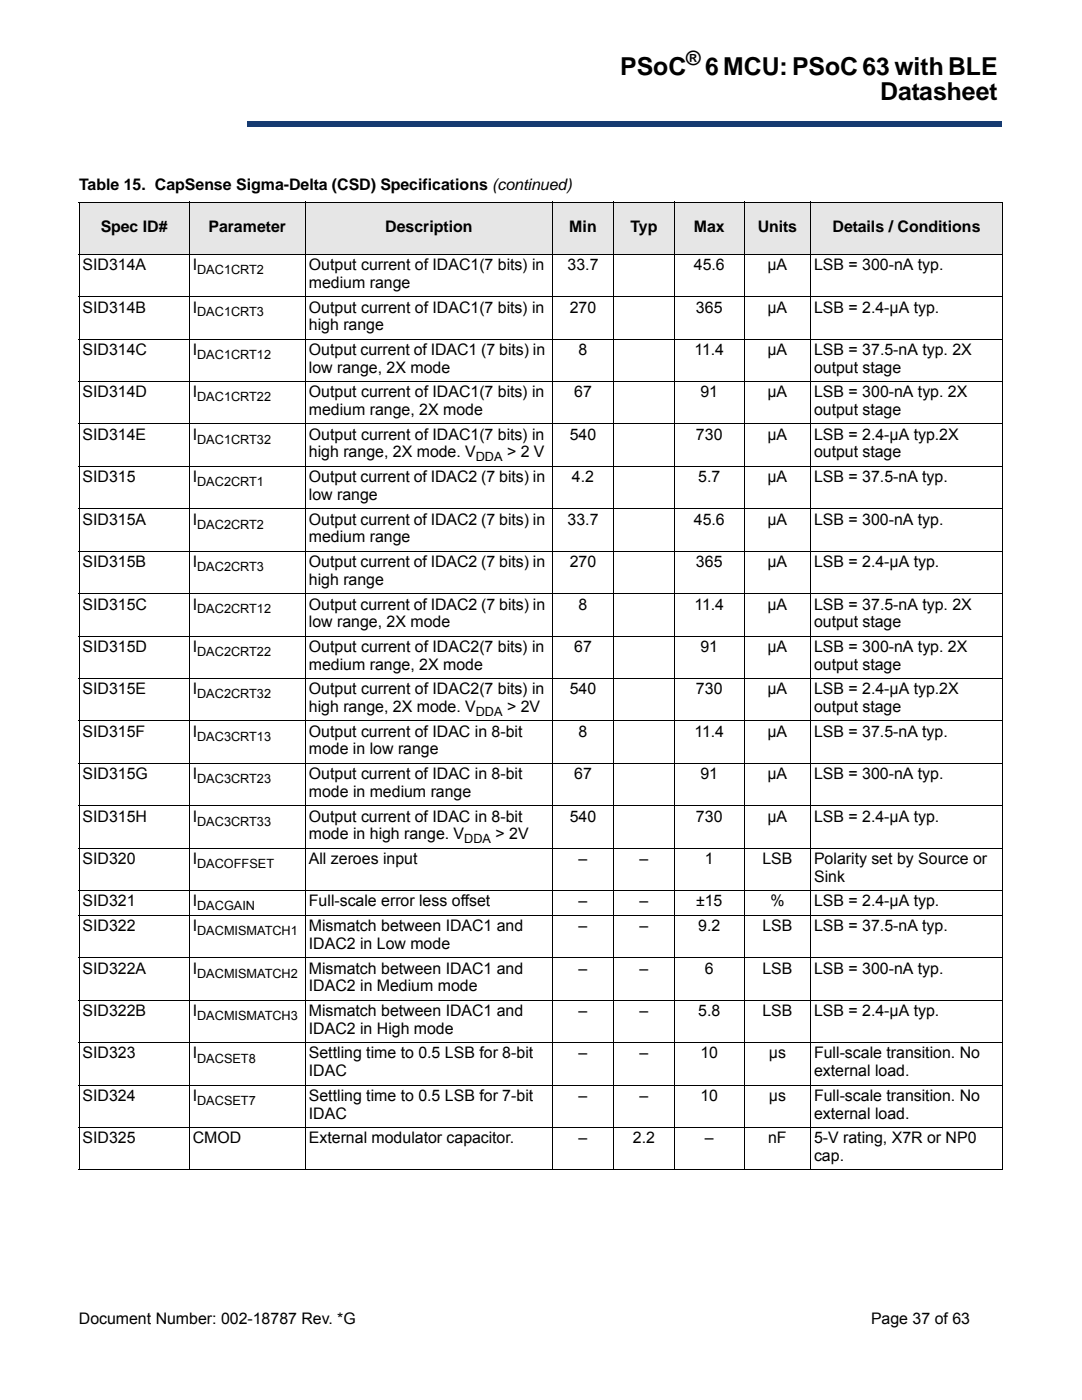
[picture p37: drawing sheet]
<svg xmlns="http://www.w3.org/2000/svg" width="216mm" height="279mm" viewBox="0 0 216 279" stroke-linecap="round" stroke-linejoin="round" font-family="sans-serif">
<defs><g id="words">
<g font-size="4.9">
<text x="123.8" y="15">PSoC</text>
<text x="140.7" y="15">6 MCU: PSoC 63 with BLE</text>
<text x="175.6" y="20">Datasheet</text>
</g>
<text font-size="3.9" x="136.9" y="13">®</text>
<g font-size="3.2">
<text x="15.8" y="37.9">Table 15. CapSense Sigma-Delta (CSD) Specifications (continued)</text>
<text x="20.1" y="46.2">Spec ID#</text>
<text x="41.6" y="46.2">Parameter</text>
<text x="76.9" y="46.2">Description</text>
<text x="113.6" y="46.2">Min</text>
<text x="125.8" y="46.2">Typ</text>
<text x="138.5" y="46.2">Max</text>
<text x="151.2" y="46.2">Units</text>
<text x="166.1" y="46.2">Details / Conditions</text>
<text x="16.5" y="53.9">SID314A</text>
<text x="38.5" y="53.9">I</text>
<text x="61.6" y="53.9">Output current of IDAC1(7 bits) in</text>
<text x="113.3" y="53.9">33.7</text>
<text x="138.5" y="53.9">45.6</text>
<text x="153.1" y="53.9">µA</text>
<text x="162.4" y="53.9">LSB = 300-nA typ.</text>
<text x="61.6" y="57.4">medium range</text>
<text x="16.5" y="62.4">SID314B</text>
<text x="38.5" y="62.4">I</text>
<text x="61.6" y="62.4">Output current of IDAC1(7 bits) in</text>
<text x="61.6" y="65.9">high range</text>
<text x="113.7" y="62.4">270</text>
<text x="138.9" y="62.4">365</text>
<text x="153.1" y="62.4">µA</text>
<text x="162.4" y="62.4">LSB = 2.4-µA typ.</text>
<text x="16.5" y="70.8">SID314C</text>
<text x="38.5" y="70.8">I</text>
<text x="61.6" y="70.8">Output current of IDAC1 (7 bits) in</text>
<text x="115.5" y="70.8">8</text>
<text x="138.6" y="70.8">11.4</text>
<text x="153.1" y="70.8">µA</text>
<text x="162.4" y="70.8">LSB = 37.5-nA typ. 2X</text>
<text x="61.6" y="74.4">low range, 2X mode</text>
<text x="162.4" y="74.4">output stage</text>
<text x="16.5" y="79.3">SID314D</text>
<text x="38.5" y="79.3">I</text>
<text x="61.6" y="79.3">Output current of IDAC1(7 bits) in</text>
<text x="61.6" y="82.8">medium range, 2X mode</text>
<text x="114.6" y="79.3">67</text>
<text x="139.8" y="79.3">91</text>
<text x="153.1" y="79.3">µA</text>
<text x="162.4" y="79.3">LSB = 300-nA typ. 2X</text>
<text x="162.4" y="82.8">output stage</text>
<text x="16.5" y="87.8">SID314E</text>
<text x="38.5" y="87.8">I</text>
<text x="61.6" y="87.8">Output current of IDAC1(7 bits) in</text>
<text x="113.7" y="87.8">540</text>
<text x="138.9" y="87.8">730</text>
<text x="153.1" y="87.8">µA</text>
<text x="162.4" y="87.8">LSB = 2.4-µA typ.2X</text>
<text x="61.6" y="91.3">high range, 2X mode. V</text>
<text x="101.2" y="91.3">&gt; 2 V</text>
<text x="162.4" y="91.3">output stage</text>
<text x="16.5" y="96.2">SID315</text>
<text x="38.5" y="96.2">I</text>
<text x="61.6" y="96.2">Output current of IDAC2 (7 bits) in</text>
<text x="61.6" y="99.8">low range</text>
<text x="114.1" y="96.2">4.2</text>
<text x="139.3" y="96.2">5.7</text>
<text x="153.1" y="96.2">µA</text>
<text x="162.4" y="96.2">LSB = 37.5-nA typ.</text>
<text x="16.5" y="104.7">SID315A</text>
<text x="38.5" y="104.7">I</text>
<text x="61.6" y="104.7">Output current of IDAC2 (7 bits) in</text>
<text x="113.3" y="104.7">33.7</text>
<text x="138.5" y="104.7">45.6</text>
<text x="153.1" y="104.7">µA</text>
<text x="162.4" y="104.7">LSB = 300-nA typ.</text>
<text x="16.5" y="113.2">SID315B</text>
<text x="38.5" y="113.2">I</text>
<text x="61.6" y="108.2">medium range</text>
<text x="61.6" y="113.2">Output current of IDAC2 (7 bits) in</text>
<text x="113.7" y="113.2">270</text>
<text x="138.9" y="113.2">365</text>
<text x="153.1" y="113.2">µA</text>
<text x="162.4" y="113.2">LSB = 2.4-µA typ.</text>
<text x="61.6" y="116.7">high range</text>
<text x="16.5" y="121.6">SID315C</text>
<text x="38.5" y="121.6">I</text>
<text x="61.6" y="121.6">Output current of IDAC2 (7 bits) in</text>
<text x="61.6" y="125.2">low range, 2X mode</text>
<text x="115.5" y="121.6">8</text>
<text x="138.6" y="121.6">11.4</text>
<text x="153.1" y="121.6">µA</text>
<text x="162.4" y="121.6">LSB = 37.5-nA typ. 2X</text>
<text x="162.4" y="125.2">output stage</text>
<text x="16.5" y="130.1">SID315D</text>
<text x="38.5" y="130.1">I</text>
<text x="61.6" y="130.1">Output current of IDAC2(7 bits) in</text>
<text x="114.6" y="130.1">67</text>
<text x="139.8" y="130.1">91</text>
<text x="153.1" y="130.1">µA</text>
<text x="162.4" y="130.1">LSB = 300-nA typ. 2X</text>
<text x="61.6" y="133.6">medium range, 2X mode</text>
<text x="162.4" y="133.6">output stage</text>
<text x="16.5" y="138.6">SID315E</text>
<text x="38.5" y="138.6">I</text>
<text x="61.6" y="138.6">Output current of IDAC2(7 bits) in</text>
<text x="61.6" y="142.1">high range, 2X mode. V</text>
<text x="101.2" y="142.1">&gt; 2V</text>
<text x="113.7" y="138.6">540</text>
<text x="138.9" y="138.6">730</text>
<text x="153.1" y="138.6">µA</text>
<text x="162.4" y="138.6">LSB = 2.4-µA typ.2X</text>
<text x="162.4" y="142.1">output stage</text>
<text x="16.5" y="147">SID315F</text>
<text x="38.5" y="147">I</text>
<text x="61.6" y="147">Output current of IDAC in 8-bit</text>
<text x="115.5" y="147">8</text>
<text x="138.6" y="147">11.4</text>
<text x="153.1" y="147">µA</text>
<text x="162.4" y="147">LSB = 37.5-nA typ.</text>
<text x="16.5" y="155.5">SID315G</text>
<text x="38.5" y="155.5">I</text>
<text x="61.6" y="150.6">mode in low range</text>
<text x="61.6" y="155.5">Output current of IDAC in 8-bit</text>
<text x="114.6" y="155.5">67</text>
<text x="139.8" y="155.5">91</text>
<text x="153.1" y="155.5">µA</text>
<text x="162.4" y="155.5">LSB = 300-nA typ.</text>
<text x="61.6" y="159">mode in medium range</text>
<text x="16.5" y="164">SID315H</text>
<text x="38.5" y="164">I</text>
<text x="61.6" y="164">Output current of IDAC in 8-bit</text>
<text x="61.6" y="167.5">mode in high range. V</text>
<text x="98.9" y="167.5">&gt; 2V</text>
<text x="113.7" y="164">540</text>
<text x="138.9" y="164">730</text>
<text x="153.1" y="164">µA</text>
<text x="162.4" y="164">LSB = 2.4-µA typ.</text>
<text x="16.5" y="172.4">SID320</text>
<text x="38.5" y="172.4">I</text>
<text x="61.6" y="172.4">All zeroes input</text>
<text x="115.5" y="172.4">–</text>
<text x="127.6" y="172.4">–</text>
<text x="140.7" y="172.4">1</text>
<text x="152.1" y="172.4">LSB</text>
<text x="162.4" y="172.4">Polarity set by Source or</text>
<text x="162.4" y="176">Sink</text>
<text x="16.5" y="180.9">SID321</text>
<text x="16.5" y="185.8">SID322</text>
<text x="38.5" y="180.9">I</text>
<text x="38.5" y="185.8">I</text>
<text x="61.6" y="180.9">Full-scale error less offset</text>
<text x="61.6" y="185.8">Mismatch between IDAC1 and</text>
<text x="115.5" y="180.9">–</text>
<text x="115.5" y="185.8">–</text>
<text x="127.6" y="180.9">–</text>
<text x="127.6" y="185.8">–</text>
<text x="138.9" y="180.9">±15</text>
<text x="139.3" y="185.8">9.2</text>
<text x="152.1" y="185.8">LSB</text>
<text x="153.7" y="180.9">%</text>
<text x="162.4" y="180.9">LSB = 2.4-µA typ.</text>
<text x="162.4" y="185.8">LSB = 37.5-nA typ.</text>
<text x="61.6" y="189.4">IDAC2 in Low mode</text>
<text x="16.5" y="194.3">SID322A</text>
<text x="38.5" y="194.3">I</text>
<text x="61.6" y="194.3">Mismatch between IDAC1 and</text>
<text x="61.6" y="197.8">IDAC2 in Medium mode</text>
<text x="115.5" y="194.3">–</text>
<text x="127.6" y="194.3">–</text>
<text x="140.7" y="194.3">6</text>
<text x="152.1" y="194.3">LSB</text>
<text x="162.4" y="194.3">LSB = 300-nA typ.</text>
<text x="16.5" y="202.8">SID322B</text>
<text x="38.5" y="202.8">I</text>
<text x="61.6" y="202.8">Mismatch between IDAC1 and</text>
<text x="115.5" y="202.8">–</text>
<text x="127.6" y="202.8">–</text>
<text x="139.3" y="202.8">5.8</text>
<text x="152.1" y="202.8">LSB</text>
<text x="162.4" y="202.8">LSB = 2.4-µA typ.</text>
<text x="61.6" y="206.3">IDAC2 in High mode</text>
<text x="16.5" y="211.2">SID323</text>
<text x="38.5" y="211.2">I</text>
<text x="61.6" y="211.2">Settling time to 0.5 LSB for 8-bit</text>
<text x="61.6" y="214.8">IDAC</text>
<text x="115.5" y="211.2">–</text>
<text x="127.6" y="211.2">–</text>
<text x="139.8" y="211.2">10</text>
<text x="153.4" y="211.2">µs</text>
<text x="162.4" y="211.2">Full-scale transition. No</text>
<text x="162.4" y="214.8">external load.</text>
<text x="16.5" y="219.7">SID324</text>
<text x="38.5" y="219.7">I</text>
<text x="61.6" y="219.7">Settling time to 0.5 LSB for 7-bit</text>
<text x="115.5" y="219.7">–</text>
<text x="127.6" y="219.7">–</text>
<text x="139.8" y="219.7">10</text>
<text x="153.4" y="219.7">µs</text>
<text x="162.4" y="219.7">Full-scale transition. No</text>
<text x="61.6" y="223.2">IDAC</text>
<text x="162.4" y="223.2">external load.</text>
<text x="16.5" y="228.2">SID325</text>
<text x="38.5" y="228.2">CMOD</text>
<text x="61.6" y="228.2">External modulator capacitor.</text>
<text x="115.5" y="228.2">–</text>
<text x="126.3" y="228.2">2.2</text>
<text x="140.7" y="228.2">–</text>
<text x="153.3" y="228.2">nF</text>
<text x="162.4" y="228.2">5-V rating, X7R or NP0</text>
<text x="162.4" y="231.7">cap.</text>
<text x="15.7" y="264.1">Document Number: 002-18787 Rev. *G</text>
<text x="173.8" y="264.1">Page 37 of 63</text>
</g>
<g font-size="2.5">
<text x="39.3" y="54.7">DAC1CRT2</text>
<text x="39.3" y="63.2">DAC1CRT3</text>
<text x="39.3" y="71.6">DAC1CRT12</text>
<text x="39.3" y="80.1">DAC1CRT22</text>
<text x="39.3" y="88.6">DAC1CRT32</text>
<text x="95" y="92.1">DDA</text>
<text x="39.3" y="97">DAC2CRT1</text>
<text x="39.3" y="105.5">DAC2CRT2</text>
<text x="39.3" y="114">DAC2CRT3</text>
<text x="39.3" y="122.4">DAC2CRT12</text>
<text x="39.3" y="130.9">DAC2CRT22</text>
<text x="39.3" y="139.4">DAC2CRT32</text>
<text x="95" y="142.9">DDA</text>
<text x="39.3" y="147.8">DAC3CRT13</text>
<text x="39.3" y="156.3">DAC3CRT23</text>
<text x="39.3" y="164.8">DAC3CRT33</text>
<text x="39.3" y="173.2">DACOFFSET</text>
<text x="92.6" y="168.3">DDA</text>
<text x="39.3" y="181.7">DACGAIN</text>
<text x="39.3" y="186.6">DACMISMATCH1</text>
<text x="39.3" y="195.1">DACMISMATCH2</text>
<text x="39.3" y="203.6">DACMISMATCH3</text>
<text x="39.3" y="212">DACSET8</text>
<text x="39.3" y="220.5">DACSET7</text>
</g>
</g></defs>
<path d="M49.3 24.3h150.5v1h-150.5z" fill="#163b71"/>
<path d="M49.3 24.3h150.6" fill="none" stroke="#163b71" stroke-width=".2"/>
<path d="M199.7 24.3h.2v1h-.2z" fill="#163b71"/>
<path d="M49.3 25.3h150.5" fill="none" stroke="#163b71" stroke-width=".2"/>
<path d="M49.3 24.3h.1v1h-.1z" fill="#163b71"/>
<g fill="#fff">
<path d="M15.8 50.7h22v8.5h-22z"/>
<path d="M37.8 50.7h23.1v8.5h-23.1z"/>
<path d="M60.9 50.7h49.4v8.5h-49.4z"/>
<path d="M110.3 50.7h12.1v8.5h-12.1z"/>
<path d="M122.4 50.7h26.1v8.5h-26.1z"/>
<path d="M148.5 50.7h13.2v8.5h-13.2z"/>
<path d="M161.7 50.7h38.3v8.5h-38.3z"/>
<path d="M15.8 59.2h22v8.5h-22z"/>
<path d="M37.8 59.2h23.1v8.5h-23.1z"/>
<path d="M60.9 59.2h49.4v8.5h-49.4z"/>
<path d="M110.3 59.2h12.1v8.5h-12.1z"/>
<path d="M122.4 59.2h26.1v8.5h-26.1z"/>
<path d="M148.5 59.2h13.2v8.5h-13.2z"/>
<path d="M161.7 59.2h38.3v8.5h-38.3z"/>
<path d="M15.8 67.7h22v8.4h-22z"/>
<path d="M37.8 67.7h23.1v8.4h-23.1z"/>
<path d="M60.9 67.7h49.4v8.4h-49.4z"/>
<path d="M110.3 67.7h12.1v8.4h-12.1z"/>
<path d="M122.4 67.7h26.1v8.4h-26.1z"/>
<path d="M148.5 67.7h13.2v8.4h-13.2z"/>
<path d="M161.7 67.7h38.3v8.4h-38.3z"/>
<path d="M15.8 76.1h22v8.5h-22z"/>
<path d="M37.8 76.1h23.1v8.5h-23.1z"/>
<path d="M60.9 76.1h49.4v8.5h-49.4z"/>
<path d="M110.3 76.1h12.1v8.5h-12.1z"/>
<path d="M122.4 76.1h26.1v8.5h-26.1z"/>
<path d="M148.5 76.1h13.2v8.5h-13.2z"/>
<path d="M161.7 76.1h38.3v8.5h-38.3z"/>
<path d="M15.8 84.6h22v8.5h-22z"/>
<path d="M37.8 84.6h23.1v8.5h-23.1z"/>
<path d="M60.9 84.6h49.4v8.5h-49.4z"/>
<path d="M110.3 84.6h12.1v8.5h-12.1z"/>
<path d="M122.4 84.6h26.1v8.5h-26.1z"/>
<path d="M148.5 84.6h13.2v8.5h-13.2z"/>
<path d="M161.7 84.6h38.3v8.5h-38.3z"/>
<path d="M15.8 93.1h22v8.4h-22z"/>
<path d="M37.8 93.1h23.1v8.4h-23.1z"/>
<path d="M60.9 93.1h49.4v8.4h-49.4z"/>
<path d="M110.3 93.1h12.1v8.4h-12.1z"/>
<path d="M122.4 93.1h26.1v8.4h-26.1z"/>
<path d="M148.5 93.1h13.2v8.4h-13.2z"/>
<path d="M161.7 93.1h38.3v8.4h-38.3z"/>
<path d="M15.8 101.5h22v8.5h-22z"/>
<path d="M37.8 101.5h23.1v8.5h-23.1z"/>
<path d="M60.9 101.5h49.4v8.5h-49.4z"/>
<path d="M110.3 101.5h12.1v8.5h-12.1z"/>
<path d="M122.4 101.5h26.1v8.5h-26.1z"/>
<path d="M148.5 101.5h13.2v8.5h-13.2z"/>
<path d="M161.7 101.5h38.3v8.5h-38.3z"/>
<path d="M15.8 110h22v8.5h-22z"/>
<path d="M37.8 110h23.1v8.5h-23.1z"/>
<path d="M60.9 110h49.4v8.5h-49.4z"/>
<path d="M110.3 110h12.1v8.5h-12.1z"/>
<path d="M122.4 110h26.1v8.5h-26.1z"/>
<path d="M148.5 110h13.2v8.5h-13.2z"/>
<path d="M161.7 110h38.3v8.5h-38.3z"/>
<path d="M15.8 118.5h22v8.4h-22z"/>
<path d="M37.8 118.5h23.1v8.4h-23.1z"/>
<path d="M60.9 118.5h49.4v8.4h-49.4z"/>
<path d="M110.3 118.5h12.1v8.4h-12.1z"/>
<path d="M122.4 118.5h26.1v8.4h-26.1z"/>
<path d="M148.5 118.5h13.2v8.4h-13.2z"/>
<path d="M161.7 118.5h38.3v8.4h-38.3z"/>
<path d="M15.8 126.9h22v8.5h-22z"/>
<path d="M37.8 126.9h23.1v8.5h-23.1z"/>
<path d="M60.9 126.9h49.4v8.5h-49.4z"/>
<path d="M110.3 126.9h12.1v8.5h-12.1z"/>
<path d="M122.4 126.9h26.1v8.5h-26.1z"/>
<path d="M148.5 126.9h13.2v8.5h-13.2z"/>
<path d="M161.7 126.9h38.3v8.5h-38.3z"/>
<path d="M15.8 135.4h22v8.5h-22z"/>
<path d="M37.8 135.4h23.1v8.5h-23.1z"/>
<path d="M60.9 135.4h49.4v8.5h-49.4z"/>
<path d="M110.3 135.4h12.1v8.5h-12.1z"/>
<path d="M122.4 135.4h26.1v8.5h-26.1z"/>
<path d="M148.5 135.4h13.2v8.5h-13.2z"/>
<path d="M161.7 135.4h38.3v8.5h-38.3z"/>
<path d="M15.8 143.9h22v8.4h-22z"/>
<path d="M37.8 143.9h23.1v8.4h-23.1z"/>
<path d="M60.9 143.9h49.4v8.4h-49.4z"/>
<path d="M110.3 143.9h12.1v8.4h-12.1z"/>
<path d="M122.4 143.9h26.1v8.4h-26.1z"/>
<path d="M148.5 143.9h13.2v8.4h-13.2z"/>
<path d="M161.7 143.9h38.3v8.4h-38.3z"/>
<path d="M15.8 152.3h22v8.5h-22z"/>
<path d="M37.8 152.3h23.1v8.5h-23.1z"/>
<path d="M60.9 152.3h49.4v8.5h-49.4z"/>
<path d="M110.3 152.3h12.1v8.5h-12.1z"/>
<path d="M122.4 152.3h26.1v8.5h-26.1z"/>
<path d="M148.5 152.3h13.2v8.5h-13.2z"/>
<path d="M161.7 152.3h38.3v8.5h-38.3z"/>
<path d="M15.8 160.8h22v8.5h-22z"/>
<path d="M37.8 160.8h23.1v8.5h-23.1z"/>
<path d="M60.9 160.8h49.4v8.5h-49.4z"/>
<path d="M110.3 160.8h12.1v8.5h-12.1z"/>
<path d="M122.4 160.8h26.1v8.5h-26.1z"/>
<path d="M148.5 160.8h13.2v8.5h-13.2z"/>
<path d="M161.7 160.8h38.3v8.5h-38.3z"/>
<path d="M15.8 169.3h22v8.4h-22z"/>
<path d="M37.8 169.3h23.1v8.4h-23.1z"/>
<path d="M60.9 169.3h49.4v8.4h-49.4z"/>
<path d="M110.3 169.3h12.1v8.4h-12.1z"/>
<path d="M122.4 169.3h12.2v8.4h-12.2z"/>
<path d="M134.6 169.3h13.9v8.4h-13.9z"/>
<path d="M148.5 169.3h13.2v8.4h-13.2z"/>
<path d="M161.7 169.3h38.3v8.4h-38.3z"/>
<path d="M15.8 177.7h22v5h-22z"/>
<path d="M37.8 177.7h23.1v5h-23.1z"/>
<path d="M60.9 177.7h49.4v5h-49.4z"/>
<path d="M110.3 177.7h12.1v5h-12.1z"/>
<path d="M122.4 177.7h12.2v5h-12.2z"/>
<path d="M134.6 177.7h13.9v5h-13.9z"/>
<path d="M148.5 177.7h13.2v5h-13.2z"/>
<path d="M161.7 177.7h38.3v5h-38.3z"/>
<path d="M15.8 182.7h22v8.4h-22z"/>
<path d="M37.8 182.7h23.1v8.4h-23.1z"/>
<path d="M60.9 182.7h49.4v8.4h-49.4z"/>
<path d="M110.3 182.7h12.1v8.4h-12.1z"/>
<path d="M122.4 182.7h12.2v8.4h-12.2z"/>
<path d="M134.6 182.7h13.9v8.4h-13.9z"/>
<path d="M148.5 182.7h13.2v8.4h-13.2z"/>
<path d="M161.7 182.7h38.3v8.4h-38.3z"/>
<path d="M15.8 191.1h22v8.5h-22z"/>
<path d="M37.8 191.1h23.1v8.5h-23.1z"/>
<path d="M60.9 191.1h49.4v8.5h-49.4z"/>
<path d="M110.3 191.1h12.1v8.5h-12.1z"/>
<path d="M122.4 191.1h12.2v8.5h-12.2z"/>
<path d="M134.6 191.1h13.9v8.5h-13.9z"/>
<path d="M148.5 191.1h13.2v8.5h-13.2z"/>
<path d="M161.7 191.1h38.3v8.5h-38.3z"/>
<path d="M15.8 199.6h22v8.5h-22z"/>
<path d="M37.8 199.6h23.1v8.5h-23.1z"/>
<path d="M60.9 199.6h49.4v8.5h-49.4z"/>
<path d="M110.3 199.6h12.1v8.5h-12.1z"/>
<path d="M122.4 199.6h12.2v8.5h-12.2z"/>
<path d="M134.6 199.6h13.9v8.5h-13.9z"/>
<path d="M148.5 199.6h13.2v8.5h-13.2z"/>
<path d="M161.7 199.6h38.3v8.5h-38.3z"/>
<path d="M15.8 208.1h22v8.4h-22z"/>
<path d="M37.8 208.1h23.1v8.4h-23.1z"/>
<path d="M60.9 208.1h49.4v8.4h-49.4z"/>
<path d="M110.3 208.1h12.1v8.4h-12.1z"/>
<path d="M122.4 208.1h12.2v8.4h-12.2z"/>
<path d="M134.6 208.1h13.9v8.4h-13.9z"/>
<path d="M148.5 208.1h13.2v8.4h-13.2z"/>
<path d="M161.7 208.1h38.3v8.4h-38.3z"/>
<path d="M15.8 216.5h22v8.5h-22z"/>
<path d="M37.8 216.5h23.1v8.5h-23.1z"/>
<path d="M60.9 216.5h49.4v8.5h-49.4z"/>
<path d="M110.3 216.5h12.1v8.5h-12.1z"/>
<path d="M122.4 216.5h12.2v8.5h-12.2z"/>
<path d="M134.6 216.5h13.9v8.5h-13.9z"/>
<path d="M148.5 216.5h13.2v8.5h-13.2z"/>
<path d="M161.7 216.5h38.3v8.5h-38.3z"/>
<path d="M15.8 225h22v8.5h-22z"/>
<path d="M37.8 225h23.1v8.5h-23.1z"/>
<path d="M60.9 225h49.4v8.5h-49.4z"/>
<path d="M110.3 225h12.1v8.5h-12.1z"/>
<path d="M122.4 225h12.2v8.5h-12.2z"/>
<path d="M134.6 225h13.9v8.5h-13.9z"/>
<path d="M148.5 225h13.2v8.5h-13.2z"/>
<path d="M161.7 225h38.3v8.5h-38.3z"/>
</g>
<g fill="#e6e6e6">
<path d="M15.8 40.3h22v10.4h-22z"/>
<path d="M37.8 40.3h23.1v10.4h-23.1z"/>
<path d="M60.9 40.3h49.4v10.4h-49.4z"/>
<path d="M110.3 40.3h12.1v10.4h-12.1z"/>
<path d="M122.4 40.3h12.2v10.4h-12.2z"/>
<path d="M134.6 40.3h13.9v10.4h-13.9z"/>
<path d="M148.5 40.3h13.2v10.4h-13.2z"/>
<path d="M161.7 40.3h38.3v10.4h-38.3z"/>
</g>
<g fill="none" stroke="#000" stroke-width=".2">
<path d="M15.7 40.3h184.4M15.7 50.7h184.4M15.7 59.2h184.4M15.8 40.4v193M37.8 40.3v193.3M60.9 40.3v193.3M110.3 40.3v193.3M122.4 40.3v193.3M134.6 40.3v193.3M148.5 40.3v193.3M161.7 40.3v193.3M200 40.4v193"/>
<path d="M15.7 67.7h184.4M15.7 76.1h184.4M15.7 84.6h184.4M15.7 93.1h184.4M15.7 101.5h184.4M15.7 110h184.4M15.7 118.5h184.4M15.7 126.9h184.4M15.7 135.4h184.4M15.7 143.9h184.4M15.7 152.3h184.4M15.7 160.8h184.4"/>
<path d="M15.7 169.3h184.4M15.7 177.7h184.4M15.7 182.7h184.4M15.7 191.1h184.4M15.7 199.6h184.4M15.7 208.1h184.4M15.7 216.5h184.4M15.7 225h184.4M15.7 233.5h184.4"/>
</g>
<use href="#words"/>
</svg>
